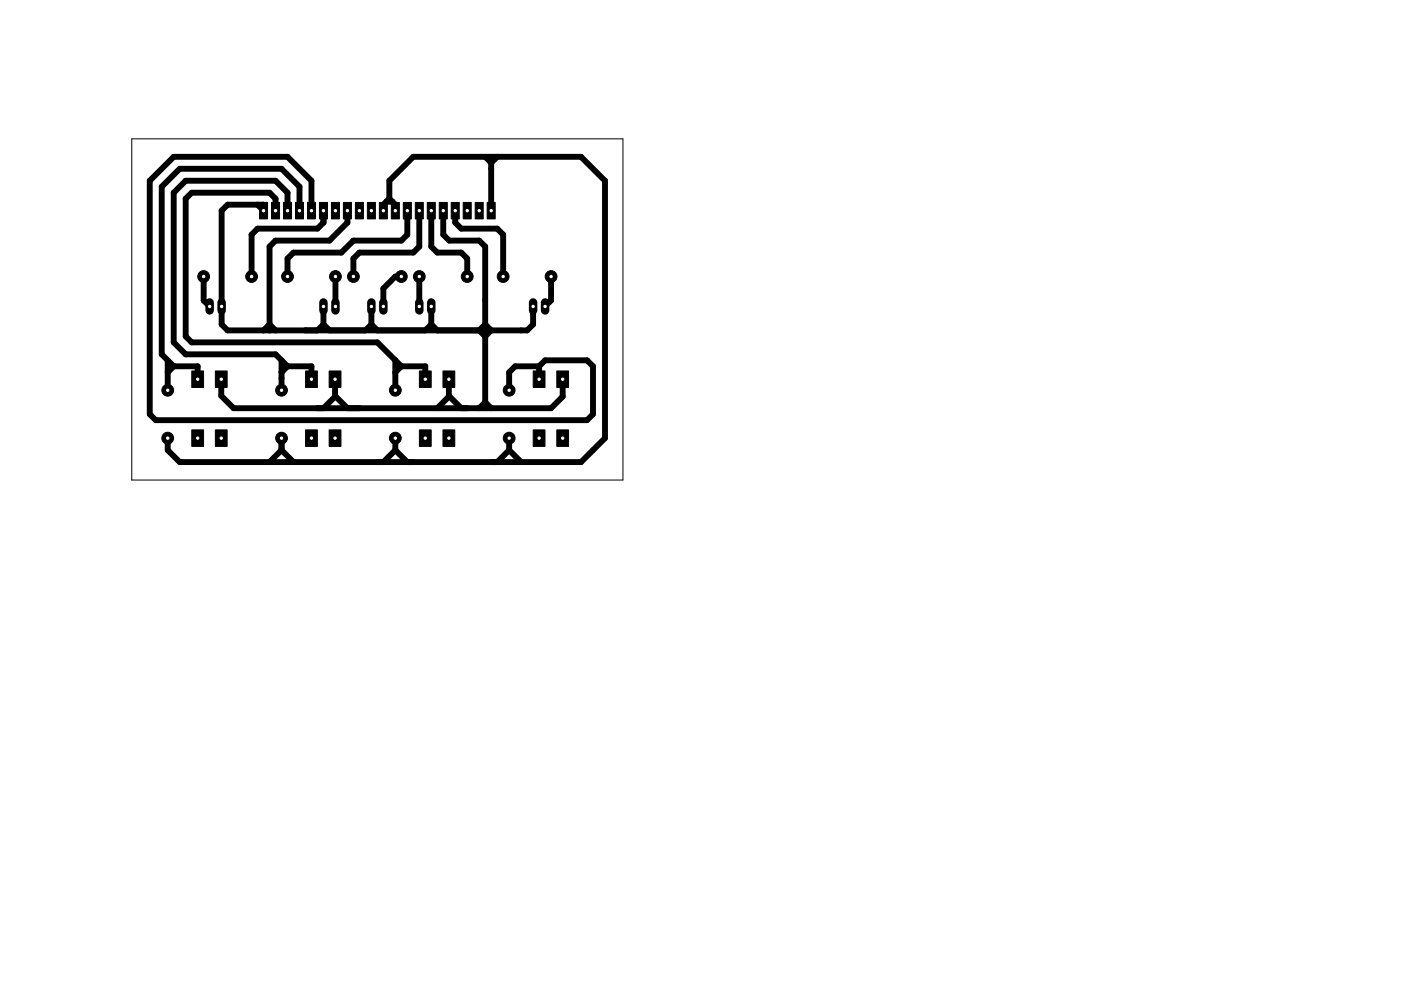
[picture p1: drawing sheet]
<svg xmlns="http://www.w3.org/2000/svg" width="297mm" height="210mm" viewBox="0 0 297 210" stroke-linecap="round" stroke-linejoin="round" font-family="sans-serif">
<path d="M27.9 29.5h104.2v72.3h-104.2z" fill="none" stroke="#000" stroke-width=".21"/>
<g fill="#000" stroke="#000" stroke-width=".21">
<path d="M55 42.9h1.7v3.5h-1.7zM57.6 42.9h1.7v3.5h-1.7zM60.1 42.9h1.7v3.5h-1.7zM62.7 42.9h1.6v3.5h-1.6zM65.2 42.9h1.7v3.5h-1.7zM67.7 42.9h1.7v3.5h-1.7zM70.3 42.9h1.7v3.5h-1.7zM72.8 42.9h1.7v3.5h-1.7zM75.4 42.9h1.6v3.5h-1.6zM77.9 42.9h1.7v3.5h-1.7zM80.4 42.9h1.7v3.5h-1.7zM83 42.9h1.7v3.5h-1.7z"/>
<path d="M85.5 42.9h1.7v3.5h-1.7zM88.1 42.9h1.6v3.5h-1.6zM90.6 42.9h1.7v3.5h-1.7zM93.1 42.9h1.7v3.5h-1.7zM95.7 42.9h1.7v3.5h-1.7zM98.2 42.9h1.7v3.5h-1.7zM100.8 42.9h1.6v3.5h-1.6zM103.3 42.9h1.7v3.5h-1.7zM40.7 78.7h2.5v3.5h-2.5zM40.7 91.2h2.5v3.5h-2.5zM45.7 78.7h2.5v3.5h-2.5zM45.7 91.2h2.5v3.5h-2.5z"/>
<path d="M64.8 78.7h2.5v3.5h-2.5zM64.8 91.2h2.5v3.5h-2.5zM69.8 78.7h2.5v3.5h-2.5zM69.8 91.2h2.5v3.5h-2.5zM88.9 78.7h2.5v3.5h-2.5zM88.9 91.2h2.5v3.5h-2.5zM93.9 78.7h2.5v3.5h-2.5zM93.9 91.2h2.5v3.5h-2.5zM113.1 78.7h2.4v3.5h-2.4zM113.1 91.2h2.4v3.5h-2.4zM118.1 78.7h2.4v3.5h-2.4zM118.1 91.2h2.4v3.5h-2.4z"/>
<circle cx="43.2" cy="58.7" r="1.25"/>
<circle cx="53.3" cy="58.7" r="1.25"/>
<circle cx="61" cy="58.7" r="1.25"/>
<circle cx="71.1" cy="58.7" r="1.25"/>
<circle cx="74.9" cy="58.7" r="1.25"/>
<circle cx="85.1" cy="58.7" r="1.25"/>
<circle cx="88.9" cy="58.7" r="1.25"/>
<circle cx="99.1" cy="58.7" r="1.25"/>
<circle cx="106.7" cy="58.7" r="1.25"/>
<circle cx="116.8" cy="58.7" r="1.25"/>
<circle cx="35.6" cy="93" r="1.25"/>
<circle cx="35.6" cy="82.8" r="1.25"/>
<circle cx="59.7" cy="82.8" r="1.25"/>
<circle cx="59.7" cy="93" r="1.25"/>
<circle cx="83.8" cy="82.8" r="1.25"/>
<circle cx="83.8" cy="93" r="1.25"/>
<circle cx="107.9" cy="93" r="1.25"/>
<circle cx="107.9" cy="82.8" r="1.25"/>
</g>
<path d="M44.4 64.2v1.7M47 64.2v1.7M68.6 64.2v1.7M71.1 64.2v1.7M78.7 64.2v1.7M81.3 64.2v1.7M88.9 64.2v1.7M91.4 64.2v1.7M113 64.2v1.7M115.6 64.2v1.7" fill="none" stroke="#000" stroke-width="1.8"/>
<g fill="none" stroke="#000" stroke-width="1.3">
<path d="M102.9 33.3l1.2 1.2M104.1 34.5v10.2M105.4 33.3l-1.3 1.2M43.2 58.7v5l1.2 1.3M54.6 43.4l1.3 1.3v-1.3h-7.6l-1.3 1.3v24.1l1.3 1.3h63.5l1.2-1.3v-3.8M58.4 44.7v-2.5l-1.3-1.3h-16.5l-1.2 1.3v29.2l1.2 1.2h39.4l5.1 5.1M61 44.7v-3.8l-2.6-2.6h-19l-2.6 2.6v31.7l2.6 2.6h19l2.6 2.5M63.5 44.7v-5.1l-3.8-3.8h-21.6l-3.8 3.8v35.6l2.5 2.5M66 44.7v-6.4l-5-5h-24.2l-5.1 5v49.6l1.3 1.2h91.5l1.2-1.2v-10.2l-1.2-1.3h-8.9l-1.3 1.3M68.6 44.7v2.5l-1.3 1.3h-12.7l-1.3 1.3v8.9M71.1 58.7v6.3M73.7 44.7v2.5l-3.9 3.8h-11.4l-1.3 1.3v17.8"/>
<path d="M81.9 42.8h1.3M82.5 42.2v-3.9l5.1-5h35.6l5.1 5v54.7l-5.1 5h-85.1l-2.5-2.5v-2.5M82.5 42.2l-1.2 1.2v1.3M82.5 42.2l.7 .6M83.2 42.8l.6 .6v1.3M85.1 58.7h-1.3l-2.5 2.5v3.8M86.4 44.7v5.1l-1.3 1.2h-10.2l-2.5 2.6h-10.2l-1.2 1.3v3.8M88.9 44.7v7.6l-1.3 1.3h-11.4l-1.3 1.3v3.8M88.9 58.7v6.3M91.4 44.7v7.6l1.3 1.3h5.1l1.3 1.3v3.8M94 44.7v5.1l1.2 1.2h6.4l1.3 1.3v34.3M96.5 44.7v2.5l1.3 1.3h7.6l1.3 1.3v8.9"/>
<path d="M116.8 58.7v5l-1.2 1.3M35.6 76.4v6.4M36.8 77.7h5.1v2.8M36.8 77.7l-1.2 1.3M55.9 70.1l1.2-1.3 1.3 1.3M59.7 76.4v6.4M61 77.7h5v2.8M61 77.7l-1.3 1.3M68.6 68.8l1.2 1.3M68.6 65v3.8M68.6 68.8l-1.3 1.3M78.7 68.8l1.3 1.3"/>
<path d="M78.7 65v3.8M78.7 68.8l-1.2 1.3M83.8 76.4v6.4M85.1 77.7h5.1v2.8M85.1 77.7l-1.3 1.3M91.4 68.8l1.3 1.3M91.4 65v3.8M91.4 68.8l-1.2 1.3M102.9 68.8l1.2 1.3-1.2 1.3-1.3-1.3zM114.3 77.7h-5.1l-1.3 1.3v3.8M114.3 77.7v2.8M46.9 80.5v3.5l2.6 2.6h67.3l2.5-2.5v-3.6"/>
<path d="M59.7 95.5l-2.6 2.5M59.7 93v2.5M59.7 95.5l2.5 2.5M71 84.1l2.7 2.5M71 80.5v3.6l-2.4 2.5M83.8 95.5l-2.5 2.5M83.8 93v2.5M83.8 95.5l2.6 2.5M95.2 84.1l2.6 2.5M95.2 80.5v3.6l-2.5 2.5M101.6 86.6l1.3-1.3 1.2 1.3M107.9 95.5l-2.5 2.5"/>
<path d="M107.9 93v2.5M107.9 95.5l2.6 2.5"/>
</g>
<g fill="#fff" stroke="#fff" stroke-width=".21">
<circle cx="41.9" cy="80.5" r=".25"/>
<circle cx="46.9" cy="80.5" r=".25"/>
<circle cx="41.9" cy="93" r=".25"/>
<circle cx="46.9" cy="93" r=".25"/>
<circle cx="104.1" cy="44.7" r=".25"/>
<circle cx="101.6" cy="44.7" r=".25"/>
<circle cx="99.1" cy="44.7" r=".25"/>
<circle cx="96.5" cy="44.7" r=".25"/>
<circle cx="94" cy="44.7" r=".25"/>
<circle cx="91.4" cy="44.7" r=".25"/>
<circle cx="88.9" cy="44.7" r=".25"/>
<circle cx="86.4" cy="44.7" r=".25"/>
<circle cx="83.8" cy="44.7" r=".25"/>
<circle cx="81.3" cy="44.7" r=".25"/>
<circle cx="78.7" cy="44.7" r=".25"/>
<circle cx="76.2" cy="44.7" r=".25"/>
<circle cx="73.7" cy="44.7" r=".25"/>
<circle cx="71.1" cy="44.7" r=".25"/>
<circle cx="68.6" cy="44.7" r=".25"/>
<circle cx="66" cy="44.7" r=".25"/>
<circle cx="63.5" cy="44.7" r=".25"/>
<circle cx="61" cy="44.7" r=".25"/>
<circle cx="58.4" cy="44.7" r=".25"/>
<circle cx="55.9" cy="44.7" r=".25"/>
<circle cx="113" cy="65" r=".25"/>
<circle cx="115.6" cy="65" r=".25"/>
<circle cx="47" cy="65" r=".25"/>
<circle cx="44.4" cy="65" r=".25"/>
<circle cx="91.4" cy="65" r=".25"/>
<circle cx="88.9" cy="65" r=".25"/>
<circle cx="78.7" cy="65" r=".25"/>
<circle cx="81.3" cy="65" r=".25"/>
<circle cx="68.6" cy="65" r=".25"/>
<circle cx="71.1" cy="65" r=".25"/>
<circle cx="107.9" cy="82.8" r=".25"/>
<circle cx="107.9" cy="93" r=".25"/>
<circle cx="83.8" cy="82.8" r=".25"/>
<circle cx="83.8" cy="93" r=".25"/>
<circle cx="59.7" cy="82.8" r=".25"/>
<circle cx="59.7" cy="93" r=".25"/>
<circle cx="35.6" cy="82.8" r=".25"/>
<circle cx="35.6" cy="93" r=".25"/>
<circle cx="116.8" cy="58.7" r=".25"/>
<circle cx="106.7" cy="58.7" r=".25"/>
<circle cx="43.2" cy="58.7" r=".25"/>
<circle cx="53.3" cy="58.7" r=".25"/>
<circle cx="88.9" cy="58.7" r=".25"/>
<circle cx="99.1" cy="58.7" r=".25"/>
<circle cx="85.1" cy="58.7" r=".25"/>
<circle cx="74.9" cy="58.7" r=".25"/>
<circle cx="71.1" cy="58.7" r=".25"/>
<circle cx="61" cy="58.7" r=".25"/>
<circle cx="114.3" cy="80.5" r=".25"/>
<circle cx="119.3" cy="80.5" r=".25"/>
<circle cx="114.3" cy="93" r=".25"/>
<circle cx="119.3" cy="93" r=".25"/>
<circle cx="90.2" cy="80.5" r=".25"/>
<circle cx="95.2" cy="80.5" r=".25"/>
<circle cx="90.2" cy="93" r=".25"/>
<circle cx="95.2" cy="93" r=".25"/>
<circle cx="66" cy="80.5" r=".25"/>
<circle cx="71" cy="80.5" r=".25"/>
<circle cx="66" cy="93" r=".25"/>
<circle cx="71" cy="93" r=".25"/>
</g>
</svg>
